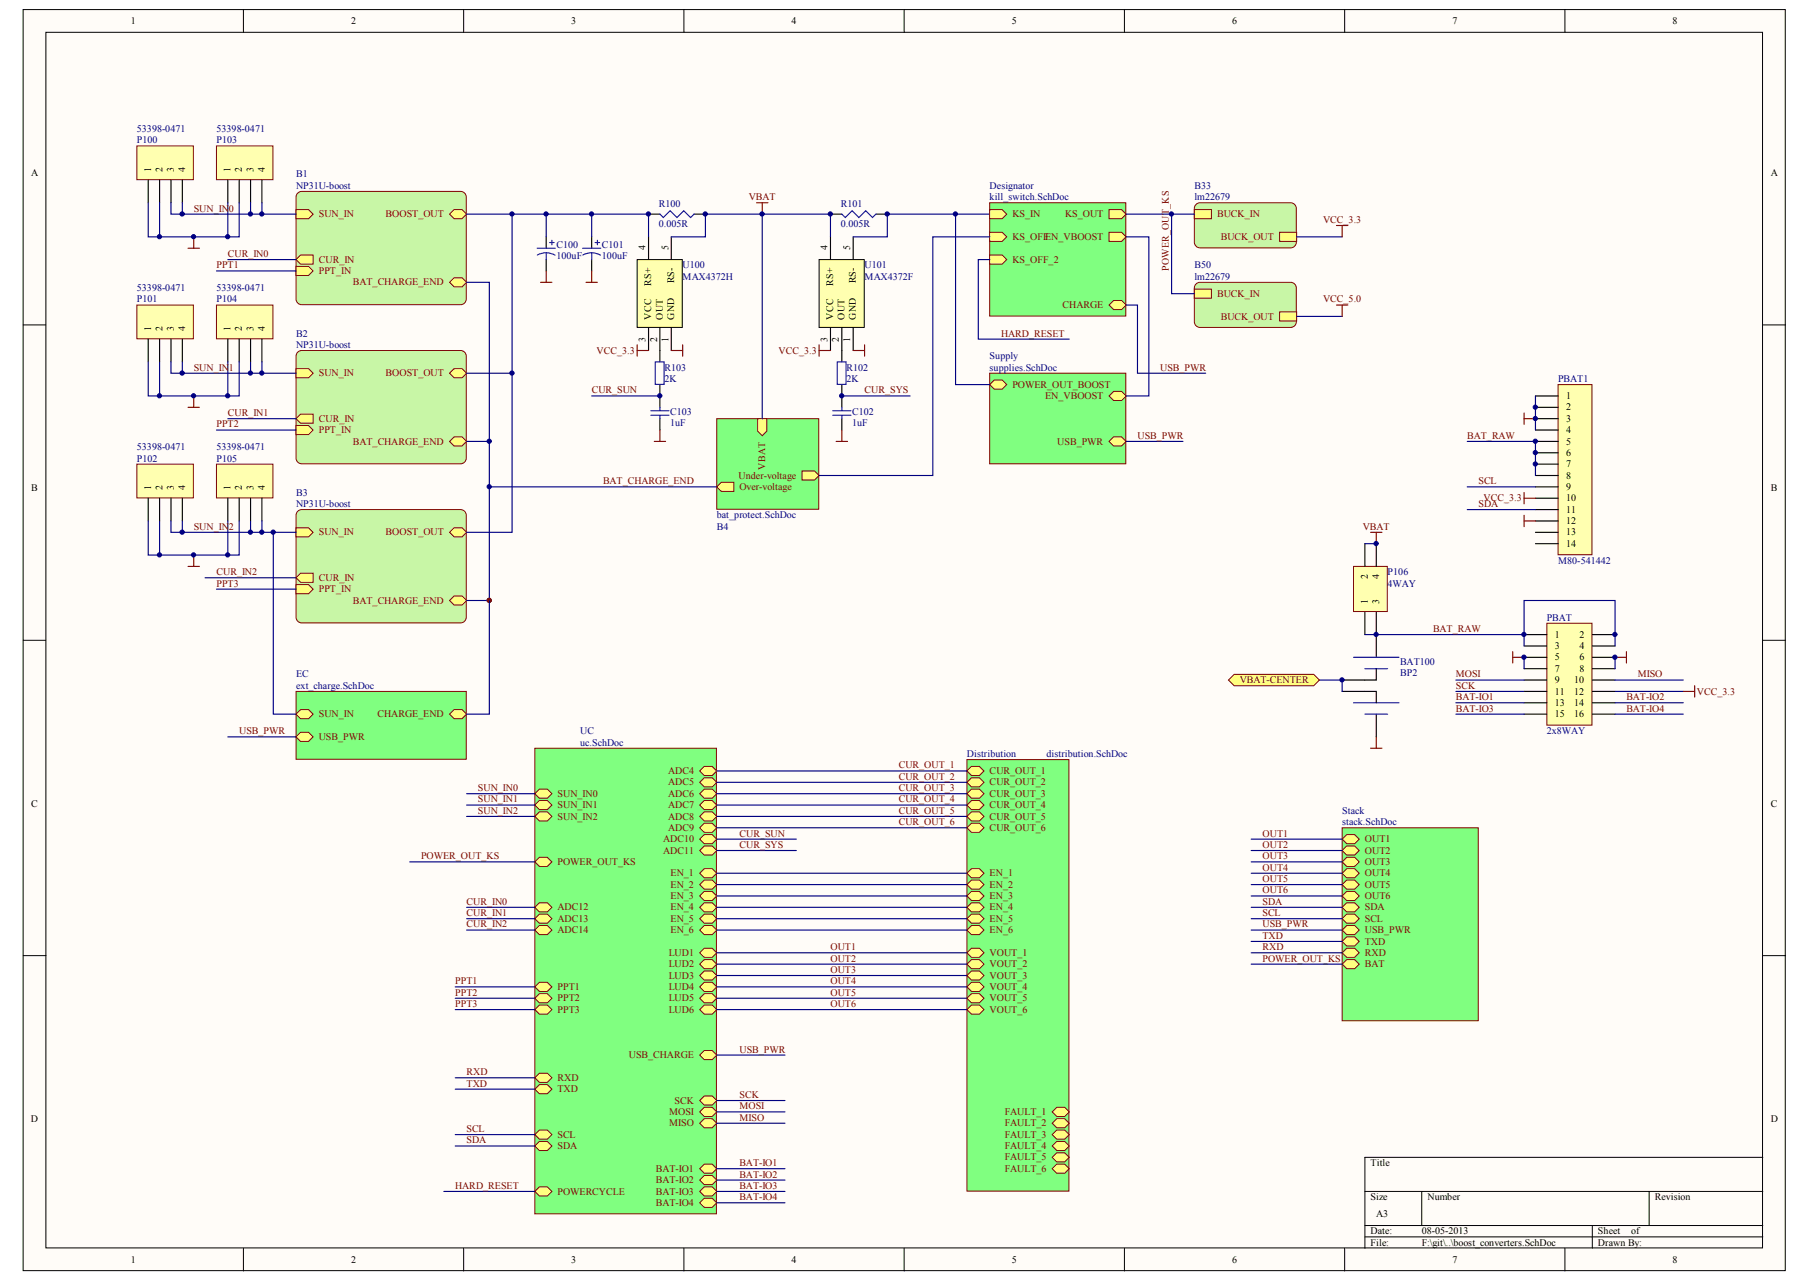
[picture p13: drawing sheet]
<svg xmlns="http://www.w3.org/2000/svg" width="288mm" height="204mm" viewBox="0 0 288 204" stroke-linecap="round" stroke-linejoin="round" font-family="sans-serif">
<defs><g id="words">
<g font-size="1.6">
<text x="20.8" y="3.8">1</text>
<text x="55.8" y="3.8">2</text>
<text x="90.8" y="3.8">3</text>
<text x="125.8" y="3.8">4</text>
<text x="160.7" y="3.8">5</text>
<text x="195.7" y="3.8">6</text>
<text x="230.7" y="3.8">7</text>
<text x="265.7" y="3.8">8</text>
<text x="4.9" y="28">A</text>
<text x="24" y="27.3" transform="rotate(-90 24 27.3)">1</text>
<text x="25.8" y="27.3" transform="rotate(-90 25.8 27.3)">2</text>
<text x="27.6" y="27.3" transform="rotate(-90 27.6 27.3)">3</text>
<text x="29.4" y="27.3" transform="rotate(-90 29.4 27.3)">4</text>
<text x="36.6" y="27.3" transform="rotate(-90 36.6 27.3)">1</text>
<text x="38.4" y="27.3" transform="rotate(-90 38.4 27.3)">2</text>
<text x="40.2" y="27.3" transform="rotate(-90 40.2 27.3)">3</text>
<text x="42.1" y="27.3" transform="rotate(-90 42.1 27.3)">4</text>
<text x="281.3" y="28">A</text>
<text x="102.6" y="39.8" transform="rotate(-90 102.6 39.8)">4</text>
<text x="106.2" y="39.8" transform="rotate(-90 106.2 39.8)">5</text>
<text x="131.5" y="39.8" transform="rotate(-90 131.5 39.8)">4</text>
<text x="135.1" y="39.8" transform="rotate(-90 135.1 39.8)">5</text>
<text x="103.5" y="45.4" transform="rotate(-90 103.5 45.4)">RS+</text>
<text x="107.1" y="45" transform="rotate(-90 107.1 45)">RS-</text>
<text x="132.4" y="45.4" transform="rotate(-90 132.4 45.4)">RS+</text>
<text x="136" y="45" transform="rotate(-90 136 45)">RS-</text>
<text x="24" y="52.6" transform="rotate(-90 24 52.6)">1</text>
<text x="25.8" y="52.6" transform="rotate(-90 25.8 52.6)">2</text>
<text x="27.6" y="52.6" transform="rotate(-90 27.6 52.6)">3</text>
<text x="29.4" y="52.6" transform="rotate(-90 29.4 52.6)">4</text>
<text x="36.6" y="52.6" transform="rotate(-90 36.6 52.6)">1</text>
<text x="38.4" y="52.6" transform="rotate(-90 38.4 52.6)">2</text>
<text x="40.2" y="52.6" transform="rotate(-90 40.2 52.6)">3</text>
<text x="42.1" y="52.6" transform="rotate(-90 42.1 52.6)">4</text>
<text x="103.5" y="50.8" transform="rotate(-90 103.5 50.8)">VCC</text>
<text x="105.3" y="50.8" transform="rotate(-90 105.3 50.8)">OUT</text>
<text x="107.1" y="50.8" transform="rotate(-90 107.1 50.8)">GND</text>
<text x="132.4" y="50.8" transform="rotate(-90 132.4 50.8)">VCC</text>
<text x="134.2" y="50.8" transform="rotate(-90 134.2 50.8)">OUT</text>
<text x="136" y="50.8" transform="rotate(-90 136 50.8)">GND</text>
<text x="102.6" y="54.3" transform="rotate(-90 102.6 54.3)">3</text>
<text x="104.4" y="54.3" transform="rotate(-90 104.4 54.3)">2</text>
<text x="106.2" y="54.3" transform="rotate(-90 106.2 54.3)">1</text>
<text x="131.5" y="54.3" transform="rotate(-90 131.5 54.3)">3</text>
<text x="133.3" y="54.3" transform="rotate(-90 133.3 54.3)">2</text>
<text x="135.1" y="54.3" transform="rotate(-90 135.1 54.3)">1</text>
<text x="248.8" y="63.4">1</text>
<text x="248.8" y="65.2">2</text>
<text x="248.8" y="67">3</text>
<text x="248.8" y="68.8">4</text>
<text x="248.8" y="70.6">5</text>
<text x="24" y="77.9" transform="rotate(-90 24 77.9)">1</text>
<text x="25.8" y="77.9" transform="rotate(-90 25.8 77.9)">2</text>
<text x="27.6" y="77.9" transform="rotate(-90 27.6 77.9)">3</text>
<text x="29.4" y="77.9" transform="rotate(-90 29.4 77.9)">4</text>
<text x="36.6" y="77.9" transform="rotate(-90 36.6 77.9)">1</text>
<text x="38.4" y="77.9" transform="rotate(-90 38.4 77.9)">2</text>
<text x="40.2" y="77.9" transform="rotate(-90 40.2 77.9)">3</text>
<text x="42.1" y="77.9" transform="rotate(-90 42.1 77.9)">4</text>
<text x="248.8" y="72.5">6</text>
<text x="248.8" y="74.3">7</text>
<text x="248.8" y="76.1">8</text>
<text x="248.8" y="77.9">9</text>
<text x="5" y="78.1">B</text>
<text x="248.8" y="79.7">10</text>
<text x="248.8" y="81.5">11</text>
<text x="248.8" y="83.3">12</text>
<text x="281.3" y="78.1">B</text>
<text x="248.8" y="85.1">13</text>
<text x="248.8" y="86.9">14</text>
<text x="217.3" y="96" transform="rotate(-90 217.3 96)">1</text>
<text x="217.3" y="92.1" transform="rotate(-90 217.3 92.1)">2</text>
<text x="219.1" y="96" transform="rotate(-90 219.1 96)">3</text>
<text x="219.1" y="92.1" transform="rotate(-90 219.1 92.1)">4</text>
<text x="247" y="101.4">1</text>
<text x="250.9" y="101.4">2</text>
<text x="247" y="103.2">3</text>
<text x="247" y="105">5</text>
<text x="247" y="106.8">7</text>
<text x="250.9" y="103.2">4</text>
<text x="250.9" y="105">6</text>
<text x="250.9" y="106.8">8</text>
<text x="247" y="108.6">9</text>
<text x="247" y="110.4">11</text>
<text x="247" y="112.2">13</text>
<text x="247" y="114">15</text>
<text x="250.1" y="108.6">10</text>
<text x="250.1" y="110.4">12</text>
<text x="250.1" y="112.2">14</text>
<text x="250.1" y="114">16</text>
<text x="5" y="128.2">C</text>
<text x="281.3" y="128.2">C</text>
<text x="4.9" y="178.3">D</text>
<text x="281.3" y="178.3">D</text>
<text x="217.7" y="185.4">Title</text>
<text x="217.7" y="190.8">Size</text>
<text x="226.8" y="190.8">Number</text>
<text x="262.9" y="190.8">Revision</text>
<text x="217.7" y="196.2">Date:</text>
<text x="217.7" y="198">File:</text>
<text x="218.6" y="193.5">A3</text>
<text x="225.9" y="196.2">08-05-2013</text>
<text x="225.9" y="198">F:\git\..\boost_converters.SchDoc</text>
<text x="253.9" y="196.2">Sheet</text>
<text x="253.9" y="198">Drawn By:</text>
<text x="259.1" y="196.2">of</text>
<text x="20.8" y="200.7">1</text>
<text x="55.8" y="200.7">2</text>
<text x="90.8" y="200.7">3</text>
<text x="125.8" y="200.7">4</text>
<text x="160.7" y="200.7">5</text>
<text x="195.7" y="200.7">6</text>
<text x="230.7" y="200.7">7</text>
<text x="265.7" y="200.7">8</text>
</g>
<g font-size="1.6" fill="#000080">
<text x="21.7" y="22.8">P100</text>
<text x="21.7" y="21">53398-0471</text>
<text x="34.4" y="22.8">P103</text>
<text x="34.4" y="21">53398-0471</text>
<text x="47" y="28.2">B1</text>
<text x="47" y="30">NP31U-boost</text>
<text x="104.7" y="32.9">R100</text>
<text x="133.6" y="32.9">R101</text>
<text x="157.2" y="30">Designator</text>
<text x="157.2" y="31.8">kill_switch.SchDoc</text>
<text x="189.7" y="30">B33</text>
<text x="189.7" y="31.8">lm22679</text>
<text x="88.4" y="41.2">100uF</text>
<text x="88.4" y="39.4">C100</text>
<text x="95.6" y="41.2">100uF</text>
<text x="95.6" y="39.4">C101</text>
<text x="104.7" y="36.2">0.005R</text>
<text x="133.6" y="36.2">0.005R</text>
<text x="21.7" y="46.3">53398-0471</text>
<text x="34.4" y="46.3">53398-0471</text>
<text x="108.5" y="42.7">U100</text>
<text x="108.5" y="44.5">MAX4372H</text>
<text x="137.4" y="42.7">U101</text>
<text x="137.4" y="44.5">MAX4372F</text>
<text x="189.7" y="42.7">B50</text>
<text x="189.7" y="44.5">lm22679</text>
<text x="21.7" y="48.1">P101</text>
<text x="34.4" y="48.1">P104</text>
<text x="47" y="53.5">B2</text>
<text x="47" y="55.3">NP31U-boost</text>
<text x="105.6" y="58.9">R103</text>
<text x="134.5" y="58.9">R102</text>
<text x="157.2" y="57.1">Supply</text>
<text x="157.2" y="58.9">supplies.SchDoc</text>
<text x="105.6" y="60.7">2K</text>
<text x="106.5" y="66">C103</text>
<text x="134.5" y="60.7">2K</text>
<text x="135.4" y="66">C102</text>
<text x="247.5" y="60.7">PBAT1</text>
<text x="21.7" y="71.6">53398-0471</text>
<text x="34.4" y="71.6">53398-0471</text>
<text x="106.5" y="67.8">1uF</text>
<text x="135.4" y="67.8">1uF</text>
<text x="21.7" y="73.4">P102</text>
<text x="34.4" y="73.4">P105</text>
<text x="47" y="78.8">B3</text>
<text x="47" y="80.6">NP31U-boost</text>
<text x="113.9" y="82.4">bat_protect.SchDoc</text>
<text x="113.9" y="84.2">B4</text>
<text x="247.5" y="89.6">M80-541442</text>
<text x="220.4" y="91.4">P106</text>
<text x="220.4" y="93.2">4WAY</text>
<text x="245.7" y="98.6">PBAT</text>
<text x="47" y="107.7">EC</text>
<text x="222.4" y="105.7">BAT100</text>
<text x="222.4" y="107.5">BP2</text>
<text x="47" y="109.5">ext_charge.SchDoc</text>
<text x="92.2" y="116.7">UC</text>
<text x="92.2" y="118.5">uc.SchDoc</text>
<text x="245.7" y="116.7">2x8WAY</text>
<text x="153.6" y="120.3">Distribution</text>
<text x="166.3" y="120.3">distribution.SchDoc</text>
<text x="213.2" y="129.3">Stack</text>
<text x="213.2" y="131.2">stack.SchDoc</text>
</g>
<g font-size="1.6" fill="#800000">
<text x="30.8" y="33.6">SUN_IN0</text>
<text x="50.6" y="34.5">SUN_IN</text>
<text x="61.3" y="34.5">BOOST_OUT</text>
<text x="119" y="31.8">VBAT</text>
<text x="160.8" y="34.5">KS_IN</text>
<text x="169.2" y="34.5">KS_OUT</text>
<text x="193.4" y="34.5">BUCK_IN</text>
<text x="210.2" y="35.4">VCC_3.3</text>
<text x="36.2" y="40.8">CUR_IN0</text>
<text x="50.6" y="41.8">CUR_IN</text>
<text x="160.8" y="38.1">KS_OFFEN_VBOOST</text>
<text x="160.8" y="41.8">KS_OFF_2</text>
<text x="193.9" y="38.1">BUCK_OUT</text>
<text x="34.4" y="42.7">PPT1</text>
<text x="50.6" y="43.6">PPT_IN</text>
<text x="56.1" y="45.4">BAT_CHARGE_END</text>
<text x="185.7" y="43.1" transform="rotate(-90 185.7 43.1)">POWER_OUT_KS</text>
<text x="193.4" y="47.2">BUCK_IN</text>
<text x="159" y="53.5">HARD_RESET</text>
<text x="168.8" y="49">CHARGE</text>
<text x="193.9" y="50.8">BUCK_OUT</text>
<text x="210.2" y="48.1">VCC_5.0</text>
<text x="30.8" y="58.9">SUN_IN1</text>
<text x="50.6" y="59.8">SUN_IN</text>
<text x="61.3" y="59.8">BOOST_OUT</text>
<text x="94.8" y="56.2">VCC_3.3</text>
<text x="123.7" y="56.2">VCC_3.3</text>
<text x="184.3" y="58.9">USB_PWR</text>
<text x="94" y="62.5">CUR_SUN</text>
<text x="137.4" y="62.5">CUR_SYS</text>
<text x="160.8" y="61.6">POWER_OUT_BOOST</text>
<text x="166" y="63.4">EN_VBOOST</text>
<text x="34.4" y="67.9">PPT2</text>
<text x="36.2" y="66.1">CUR_IN1</text>
<text x="50.6" y="68.8">PPT_IN</text>
<text x="50.6" y="67">CUR_IN</text>
<text x="56.1" y="70.6">BAT_CHARGE_END</text>
<text x="168" y="70.6">USB_PWR</text>
<text x="180.7" y="69.7">USB_PWR</text>
<text x="233.1" y="69.7">BAT_RAW</text>
<text x="95.8" y="77">BAT_CHARGE_END</text>
<text x="117.3" y="76.1">Under-voltage</text>
<text x="117.5" y="77.9">Over-voltage</text>
<text x="121.6" y="74.6" transform="rotate(-90 121.6 74.6)">VBAT</text>
<text x="234.9" y="77">SCL</text>
<text x="234.9" y="80.6">SDA</text>
<text x="235.7" y="79.7">VCC_3.3</text>
<text x="30.8" y="84.2">SUN_IN2</text>
<text x="50.6" y="85.1">SUN_IN</text>
<text x="61.3" y="85.1">BOOST_OUT</text>
<text x="216.5" y="84.2">VBAT</text>
<text x="34.4" y="91.4">CUR_IN2</text>
<text x="34.4" y="93.2">PPT3</text>
<text x="50.6" y="94.1">PPT_IN</text>
<text x="50.6" y="92.3">CUR_IN</text>
<text x="56.1" y="95.9">BAT_CHARGE_END</text>
<text x="227.7" y="100.4">BAT_RAW</text>
<text x="231.3" y="107.7">MOSI</text>
<text x="260.2" y="107.7">MISO</text>
<text x="50.6" y="114">SUN_IN</text>
<text x="60" y="114">CHARGE_END</text>
<text x="197" y="108.6">VBAT-CENTER</text>
<text x="231.3" y="109.5">SCK</text>
<text x="231.3" y="111.3">BAT-IO1</text>
<text x="231.3" y="113.1">BAT-IO3</text>
<text x="258.4" y="111.3">BAT-IO2</text>
<text x="258.4" y="113.1">BAT-IO4</text>
<text x="269.6" y="110.4">VCC_3.3</text>
<text x="38" y="116.7">USB_PWR</text>
<text x="50.6" y="117.6">USB_PWR</text>
<text x="75.9" y="125.7">SUN_IN0</text>
<text x="106.2" y="123">ADC4</text>
<text x="106.2" y="124.8">ADC5</text>
<text x="142.8" y="122.1">CUR_OUT_1</text>
<text x="142.8" y="123.9">CUR_OUT_2</text>
<text x="142.8" y="125.7">CUR_OUT_3</text>
<text x="157.2" y="124.8">CUR_OUT_2</text>
<text x="157.2" y="123">CUR_OUT_1</text>
<text x="75.9" y="127.5">SUN_IN1</text>
<text x="75.9" y="129.3">SUN_IN2</text>
<text x="88.6" y="126.6">SUN_IN0</text>
<text x="88.6" y="128.4">SUN_IN1</text>
<text x="88.6" y="130.2">SUN_IN2</text>
<text x="106.2" y="126.6">ADC6</text>
<text x="106.2" y="128.4">ADC7</text>
<text x="106.2" y="130.2">ADC8</text>
<text x="142.8" y="127.5">CUR_OUT_4</text>
<text x="142.8" y="129.3">CUR_OUT_5</text>
<text x="142.8" y="131.2">CUR_OUT_6</text>
<text x="157.2" y="126.6">CUR_OUT_3</text>
<text x="157.2" y="128.4">CUR_OUT_4</text>
<text x="157.2" y="130.2">CUR_OUT_5</text>
<text x="66.9" y="136.6">POWER_OUT_KS</text>
<text x="88.6" y="137.5">POWER_OUT_KS</text>
<text x="105.4" y="133.9">ADC10</text>
<text x="105.4" y="135.7">ADC11</text>
<text x="106.2" y="132.1">ADC9</text>
<text x="117.5" y="133">CUR_SUN</text>
<text x="117.5" y="134.8">CUR_SYS</text>
<text x="157.2" y="132.1">CUR_OUT_6</text>
<text x="200.6" y="133">OUT1</text>
<text x="200.6" y="134.8">OUT2</text>
<text x="200.6" y="136.6">OUT3</text>
<text x="216.8" y="133.9">OUT1</text>
<text x="216.8" y="135.7">OUT2</text>
<text x="216.8" y="137.5">OUT3</text>
<text x="74.1" y="143.8">CUR_IN0</text>
<text x="106.5" y="139.3">EN_1</text>
<text x="106.5" y="141.1">EN_2</text>
<text x="106.5" y="142.9">EN_3</text>
<text x="157.2" y="139.3">EN_1</text>
<text x="157.2" y="141.1">EN_2</text>
<text x="157.2" y="142.9">EN_3</text>
<text x="200.6" y="138.4">OUT4</text>
<text x="200.6" y="140.2">OUT5</text>
<text x="200.6" y="142">OUT6</text>
<text x="200.6" y="143.8">SDA</text>
<text x="216.8" y="139.3">OUT4</text>
<text x="216.8" y="141.1">OUT5</text>
<text x="216.8" y="142.9">OUT6</text>
<text x="74.1" y="145.6">CUR_IN1</text>
<text x="74.1" y="147.4">CUR_IN2</text>
<text x="88.6" y="144.7">ADC12</text>
<text x="88.6" y="146.5">ADC13</text>
<text x="88.6" y="148.3">ADC14</text>
<text x="106.5" y="144.7">EN_4</text>
<text x="106.5" y="146.5">EN_5</text>
<text x="106.5" y="148.3">EN_6</text>
<text x="157.2" y="144.7">EN_4</text>
<text x="157.2" y="146.5">EN_5</text>
<text x="157.2" y="148.3">EN_6</text>
<text x="200.6" y="145.6">SCL</text>
<text x="200.6" y="147.4">USB_PWR</text>
<text x="200.6" y="149.2">TXD</text>
<text x="216.8" y="144.7">SDA</text>
<text x="216.8" y="146.5">SCL</text>
<text x="216.8" y="148.3">USB_PWR</text>
<text x="106.2" y="151.9">LUD1</text>
<text x="106.2" y="153.7">LUD2</text>
<text x="106.2" y="155.5">LUD3</text>
<text x="131.9" y="151">OUT1</text>
<text x="131.9" y="152.8">OUT2</text>
<text x="131.9" y="154.6">OUT3</text>
<text x="157.2" y="151.9">VOUT_1</text>
<text x="157.2" y="153.7">VOUT_2</text>
<text x="157.2" y="155.5">VOUT_3</text>
<text x="200.6" y="151">RXD</text>
<text x="200.6" y="152.8">POWER_OUT_KS</text>
<text x="216.8" y="150.1">TXD</text>
<text x="216.8" y="151.9">RXD</text>
<text x="216.8" y="153.7">BAT</text>
<text x="72.3" y="156.4">PPT1</text>
<text x="72.3" y="158.2">PPT2</text>
<text x="72.3" y="160">PPT3</text>
<text x="88.6" y="157.3">PPT1</text>
<text x="88.6" y="159.1">PPT2</text>
<text x="88.6" y="161">PPT3</text>
<text x="106.2" y="157.3">LUD4</text>
<text x="106.2" y="159.1">LUD5</text>
<text x="106.2" y="161">LUD6</text>
<text x="131.9" y="156.4">OUT4</text>
<text x="131.9" y="158.2">OUT5</text>
<text x="131.9" y="160">OUT6</text>
<text x="157.2" y="157.3">VOUT_4</text>
<text x="157.2" y="159.1">VOUT_5</text>
<text x="157.2" y="161">VOUT_6</text>
<text x="117.5" y="167.3">USB_PWR</text>
<text x="74.1" y="170.9">RXD</text>
<text x="74.1" y="172.7">TXD</text>
<text x="88.6" y="171.8">RXD</text>
<text x="88.6" y="173.6">TXD</text>
<text x="99.9" y="168.2">USB_CHARGE</text>
<text x="74.1" y="179.9">SCL</text>
<text x="106.3" y="177.2">MOSI</text>
<text x="106.3" y="179">MISO</text>
<text x="107.2" y="175.4">SCK</text>
<text x="117.5" y="174.5">SCK</text>
<text x="117.5" y="176.3">MOSI</text>
<text x="117.5" y="178.1">MISO</text>
<text x="159.6" y="177.2">FAULT_1</text>
<text x="159.6" y="179">FAULT_2</text>
<text x="74.1" y="181.7">SDA</text>
<text x="88.6" y="180.8">SCL</text>
<text x="88.6" y="182.6">SDA</text>
<text x="117.5" y="185.3">BAT-IO1</text>
<text x="159.6" y="180.8">FAULT_3</text>
<text x="159.6" y="182.6">FAULT_4</text>
<text x="159.6" y="184.4">FAULT_5</text>
<text x="72.3" y="188.9">HARD_RESET</text>
<text x="88.6" y="189.8">POWERCYCLE</text>
<text x="104.2" y="186.2">BAT-IO1</text>
<text x="104.2" y="188">BAT-IO2</text>
<text x="104.2" y="189.8">BAT-IO3</text>
<text x="104.2" y="191.7">BAT-IO4</text>
<text x="117.5" y="187.1">BAT-IO2</text>
<text x="117.5" y="188.9">BAT-IO3</text>
<text x="117.5" y="190.8">BAT-IO4</text>
<text x="159.6" y="186.2">FAULT_6</text>
</g>
</g></defs>
<g fill="#fffcf8" stroke="#000" stroke-width=".16">
<path d="M3.7 1.5h279.9v200.4h-279.9z"/>
<path d="M7.3 5.1h272.7v193.2h-272.7z"/>
</g>
<g fill="none" stroke="#000" stroke-width=".16">
<path d="M38.7 1.5v3.6M73.7 1.5v3.6M108.6 1.5v3.6M143.6 1.5v3.6M178.6 1.5v3.6M213.6 1.5v3.6M248.6 1.5v3.6M3.7 51.6h3.6M280.1 51.6h3.6M3.7 101.8h3.6M280.1 101.8h3.6M3.7 151.9h3.6"/>
<path d="M280.1 151.9h3.6M38.7 198.4v3.6M73.7 198.4v3.6M108.6 198.4v3.6M143.6 198.4v3.6M178.6 198.4v3.6M213.6 198.4v3.6M216.8 189.4h63.3M216.8 194.8h63.3M216.8 196.6h63.3M225.9 189.4v5.4M248.6 198.4v3.6"/>
<path d="M253 194.8v3.6M262 189.4v5.4M280.1 183.9h-63.3v14.5"/>
</g>
<circle cx="77.7" cy="95.4" r=".33" fill="#000080" stroke="#000080" stroke-width=".16"/>
<path d="M47.3 30.7l.6-.3h25.3a.9 .9 0 0 1 .9 .9v16.2a.9 .9 0 0 1-.9 .9h-25.3a.9 .9 0 0 1-.9-.9v-16.2z" fill="#c8f6a6" stroke="#800000" stroke-width=".16"/>
<g fill="#ffff80" stroke="#800000" stroke-width=".16">
<path d="M47 33.3h2l.7 .7-.7 .8h-2z" fill-rule="evenodd"/>
<path d="M47 42.3h2l.7 .8-.7 .7h-2z" fill-rule="evenodd"/>
<path d="M71.4 34l.7-.7h1.3l.7 .7-.7 .8h-1.3z" fill-rule="evenodd"/>
<path d="M71.4 44.9l.7-.8h1.3l.7 .8-.7 .7h-1.3z" fill-rule="evenodd"/>
<path d="M47 41.3l.8-.8h1.9v1.5h-1.9z" fill-rule="evenodd"/>
</g>
<path d="M47.3 56l.6-.3h25.3a.9 .9 0 0 1 .9 .9v16.2a.9 .9 0 0 1-.9 .9h-25.3a.9 .9 0 0 1-.9-.9v-16.2z" fill="#c8f6a6" stroke="#800000" stroke-width=".16"/>
<g fill="#ffff80" stroke="#800000" stroke-width=".16">
<path d="M47 58.6h2l.7 .7-.7 .7h-2z" fill-rule="evenodd"/>
<path d="M47 67.6h2l.7 .7-.7 .8h-2z" fill-rule="evenodd"/>
<path d="M71.4 59.3l.7-.7h1.3l.7 .7-.7 .7h-1.3z" fill-rule="evenodd"/>
<path d="M71.4 70.2l.7-.8h1.3l.7 .8-.7 .7h-1.3z" fill-rule="evenodd"/>
<path d="M47 66.5l.8-.7h1.9v1.5h-1.9z" fill-rule="evenodd"/>
</g>
<path d="M47.3 81.3l.6-.3h25.3a.9 .9 0 0 1 .9 .9v16.2a.9 .9 0 0 1-.9 .9h-25.3a.9 .9 0 0 1-.9-.9v-16.2z" fill="#c8f6a6" stroke="#800000" stroke-width=".16"/>
<g fill="#ffff80" stroke="#800000" stroke-width=".16">
<path d="M47 83.9h2l.7 .7-.7 .7h-2z" fill-rule="evenodd"/>
<path d="M47 92.9h2l.7 .7-.7 .8h-2z" fill-rule="evenodd"/>
<path d="M47 91.8l.8-.7h1.9v1.4h-1.9z" fill-rule="evenodd"/>
<path d="M71.4 84.6l.7-.7h1.3l.7 .7-.7 .7h-1.3z" fill-rule="evenodd"/>
<path d="M71.4 95.4l.7-.7h1.3l.7 .7-.7 .8h-1.3z" fill-rule="evenodd"/>
</g>
<path d="M86.8 37.6v1.8M94 37.6v1.8M103 34h1.8M110.3 34h1.8M131.9 34h1.8M139.2 34h1.8M86.8 41.3v1.8M94 41.3v1.8" fill="none" stroke="#000" stroke-width=".18"/>
<g fill="none" stroke="#00f" stroke-width=".18">
<path d="M85.3 39.4h2.9M87.3 38.5h.7M87.7 38.2v.7M92.6 39.4h2.8M94.5 38.5h.8M94.9 38.2v.7M104.8 34l.6 .6 1.1-1.1 1 1.1 1.1-1.1 1.1 1.1 .6-.6M133.7 34l.6 .6 1.1-1.1 1.1 1.1 1-1.1 1.1 1.1 .6-.6M86.8 40.2l.7 .1 .7 .3M86.8 40.2l-.8 .1-.6 .2M86.8 40.2v1.1M94 40.2l.7 .1 .7 .3"/>
<path d="M94 40.2l-.7 .1-.7 .2M94 40.2v1.1"/>
</g>
<path d="M85.9 44.9h1.8M86.8 43.1v1.8M93.1 44.9h1.8M94 43.1v1.8" fill="none" stroke="#800000" stroke-width=".18"/>
<path d="M81.4 34v50.6h-7.3M86.8 34v3.6M94 34v3.6M74.1 59.3h7.3M74.1 70.2h3.6" fill="none" stroke="#000080" stroke-width=".18"/>
<path d="M101.2 41.3h7.2v10.7h-7.2z" fill="#ffffb0" stroke="#000" stroke-width=".16"/>
<path d="M103 37.6v3.7M106.6 37.6v3.7M103 52.1v3.6M104.8 52.1v3.6M106.6 52.1v3.6" fill="none" stroke="#000" stroke-width=".18"/>
<path d="M130.1 41.3h7.2v10.7h-7.2z" fill="#ffffb0" stroke="#000" stroke-width=".16"/>
<path d="M131.9 37.6v3.7M135.5 37.6v3.7M131.9 52.1v3.6M133.7 52.1v3.6M135.5 52.1v3.6" fill="none" stroke="#000" stroke-width=".18"/>
<path d="M74.1 34h28.9v3.6M157.2 34h-16.2v3.6h-5.5M94 62.9h10.8M133.7 62.9h10.9" fill="none" stroke="#000080" stroke-width=".18"/>
<path d="M101.2 54.8v1.8M101.2 55.7h1.8M106.6 55.7h1.9M108.5 54.8v1.8M130.1 55.7h1.8M130.1 54.8v1.8M135.5 55.7h1.9M137.4 54.8v1.8" fill="none" stroke="#800000" stroke-width=".18"/>
<path d="M21.7 23.2h9v5.4h-9z" fill="#ffffb0" stroke="#800000" stroke-width=".16"/>
<path d="M23.5 28.6v3.6M25.4 28.6v3.6M27.2 28.6v3.6M29 28.6v3.6" fill="none" stroke="#000" stroke-width=".18"/>
<path d="M34.4 23.2h9v5.4h-9z" fill="#ffffb0" stroke="#800000" stroke-width=".16"/>
<path d="M36.2 28.6v3.6M38 28.6v3.6M39.8 28.6v3.6M41.6 28.6v3.6" fill="none" stroke="#000" stroke-width=".18"/>
<path d="M21.7 48.5h9v5.3h-9z" fill="#ffffb0" stroke="#800000" stroke-width=".16"/>
<path d="M23.5 53.9v3.6M25.4 53.9v3.6M27.2 53.9v3.6M29 53.9v3.6" fill="none" stroke="#000" stroke-width=".18"/>
<path d="M34.4 48.5h9v5.3h-9z" fill="#ffffb0" stroke="#800000" stroke-width=".16"/>
<path d="M36.2 53.9v3.6M38 53.9v3.6M39.8 53.9v3.6M41.6 53.9v3.6" fill="none" stroke="#000" stroke-width=".18"/>
<path d="M21.7 73.8h9v5.3h-9z" fill="#ffffb0" stroke="#800000" stroke-width=".16"/>
<path d="M23.5 79.2v3.6M25.4 79.2v3.6M27.2 79.2v3.6M29 79.2v3.6" fill="none" stroke="#000" stroke-width=".18"/>
<path d="M34.4 73.8h9v5.3h-9z" fill="#ffffb0" stroke="#800000" stroke-width=".16"/>
<path d="M36.2 79.2v3.6M38 79.2v3.6M39.8 79.2v3.6M41.6 79.2v3.6" fill="none" stroke="#000" stroke-width=".18"/>
<g fill="none" stroke="#000080" stroke-width=".18">
<path d="M23.5 32.2v5.4h14.5v-5.4M25.4 32.2v5.4M27.2 32.2v1.8h19.8M29 32.2v1.8M36.2 32.2v5.4M39.8 32.2v1.8M41.6 32.2v1.8M23.5 57.5v5.4h14.5v-5.4M25.4 57.5v5.4M27.2 57.5v1.8h19.8M29 57.5v1.8M36.2 57.5v5.4"/>
<path d="M39.8 57.5v1.8M41.6 57.5v1.8M74.1 44.9h3.6v50.5h-3.6M23.5 82.8v5.4h14.5v-5.4M25.4 82.8v5.4M27.2 82.8v1.8h19.8M29 82.8v1.8M36.2 82.8v5.4M39.8 82.8v1.8"/>
</g>
<path d="M29.9 39.4h1.8M30.8 37.6v1.8M29.9 64.7h1.8M30.8 62.9v1.8M29.9 90h1.8M30.8 88.2v1.8" fill="none" stroke="#800000" stroke-width=".18"/>
<circle cx="77.7" cy="95.4" r=".33" fill="#800000" stroke="#800000" stroke-width=".16"/>
<path d="M113.9 66.5h16.2v14.4h-16.2z" fill="#80ff80" stroke="#800000" stroke-width=".16"/>
<g fill="#ffff80" stroke="#800000" stroke-width=".16">
<path d="M120.4 66.5h1.4v2l-.7 .8-.7-.8z" fill-rule="evenodd"/>
<path d="M113.9 77.4l.7-.7h2v1.4h-2z" fill-rule="evenodd"/>
<path d="M127.4 74.8h2l.7 .8-.7 .7h-2z" fill-rule="evenodd"/>
</g>
<path d="M106.6 37.6h5.5v-3.6h19.8v3.6M121.1 34v32.5" fill="none" stroke="#000080" stroke-width=".18"/>
<path d="M157.2 32.2h21.6v18h-21.6z" fill="#80ff80" stroke="#800000" stroke-width=".16"/>
<g fill="#ffff80" stroke="#800000" stroke-width=".16">
<path d="M157.2 33.3h2l.7 .7-.7 .8h-2z" fill-rule="evenodd"/>
<path d="M176.2 36.9h2l.7 .7-.7 .8h-2z" fill-rule="evenodd"/>
<path d="M176.2 33.3h2l.7 .7-.7 .8h-2z" fill-rule="evenodd"/>
<path d="M157.2 36.9h2l.7 .7-.7 .8h-2z" fill-rule="evenodd"/>
<path d="M157.2 40.5h2l.7 .8-.7 .7h-2z" fill-rule="evenodd"/>
<path d="M176.2 48.5l.7-.7h1.3l.7 .7-.7 .7h-1.3z" fill-rule="evenodd"/>
</g>
<path d="M157.2 37.6h-9v38h-18.1" fill="none" stroke="#000080" stroke-width=".18"/>
<path d="M190 32.5l.6-.3h14.4a.9 .9 0 0 1 .9 .9v5.4a.9 .9 0 0 1-.9 .9h-14.4a.9 .9 0 0 1-.9-.9v-5.4z" fill="#c8f6a6" stroke="#800000" stroke-width=".16"/>
<g fill="#ffff80" stroke="#800000" stroke-width=".16">
<path d="M203.3 36.9h2.7v1.5h-2.7z" fill-rule="evenodd"/>
<path d="M189.7 33.3h2.7v1.5h-2.7z" fill-rule="evenodd"/>
</g>
<path d="M190 45.1l.6-.2h14.4a.9 .9 0 0 1 .9 .9v5.3a.9 .9 0 0 1-.9 .9h-14.4a.9 .9 0 0 1-.9-.9v-5.3z" fill="#c8f6a6" stroke="#800000" stroke-width=".16"/>
<g fill="#ffff80" stroke="#800000" stroke-width=".16">
<path d="M203.3 49.6h2.7v1.4h-2.7z" fill-rule="evenodd"/>
<path d="M189.7 46h2.7v1.4h-2.7z" fill-rule="evenodd"/>
</g>
<path d="M178.9 34h7.2v12.7h3.6M206 37.6h7.2M206 50.3h7.2" fill="none" stroke="#000080" stroke-width=".18"/>
<path d="M212.3 35.8h1.8M213.2 35.8v1.8M212.3 48.5h1.8M213.2 48.5v1.8" fill="none" stroke="#800000" stroke-width=".18"/>
<path d="M213.2 109.9h5.4v1.8M218.6 106.3v1.8h-5.4M218.6 100.9v3.6M218.6 113.5v3.6" fill="none" stroke="#000" stroke-width=".18"/>
<path d="M215 104.5h7.3M215 111.7h7.3M216.8 106.3h3.6M216.8 113.5h3.6" fill="none" stroke="#00f" stroke-width=".18"/>
<path d="M215 90h5.4v7.2h-5.4z" fill="#ffffb0" stroke="#800000" stroke-width=".16"/>
<path d="M216.8 86.4v3.6M216.8 97.2v3.7M218.6 86.4v3.6M218.6 97.2v3.7" fill="none" stroke="#000" stroke-width=".18"/>
<path d="M216.8 86.4h1.8" fill="none" stroke="#000080" stroke-width=".18"/>
<path d="M120.2 32.2h1.8M121.1 32.2v1.8M217.7 84.6h1.8M218.6 84.6v1.8M217.7 118.9h1.8M218.6 117.1v1.8" fill="none" stroke="#800000" stroke-width=".18"/>
<path d="M153.6 120.7h16.2v68.6h-16.2z" fill="#80ff80" stroke="#800000" stroke-width=".16"/>
<g fill="#ffff80" stroke="#800000" stroke-width=".16">
<path d="M153.6 138.8l.7-.7h1.3l.7 .7-.7 .7h-1.3z" fill-rule="evenodd"/>
<path d="M167.2 176.7l.7-.7h1.2l.8 .7-.8 .7h-1.2z" fill-rule="evenodd"/>
<path d="M153.6 151.4l.7-.7h1.3l.7 .7-.7 .7h-1.3z" fill-rule="evenodd"/>
<path d="M153.6 124.3l.7-.7h1.3l.7 .7-.7 .8h-1.3z" fill-rule="evenodd"/>
<path d="M153.6 140.6l.7-.7h1.3l.7 .7-.7 .7h-1.3z" fill-rule="evenodd"/>
<path d="M167.2 178.5l.7-.7h1.2l.8 .7-.8 .7h-1.2z" fill-rule="evenodd"/>
<path d="M153.6 153.2l.7-.7h1.3l.7 .7-.7 .8h-1.3z" fill-rule="evenodd"/>
<path d="M153.6 126.1l.7-.7h1.3l.7 .7-.7 .8h-1.3z" fill-rule="evenodd"/>
<path d="M153.6 142.4l.7-.7h1.3l.7 .7-.7 .7h-1.3z" fill-rule="evenodd"/>
<path d="M167.2 180.3l.7-.7h1.2l.8 .7-.8 .7h-1.2z" fill-rule="evenodd"/>
<path d="M153.6 155l.7-.7h1.3l.7 .7-.7 .8h-1.3z" fill-rule="evenodd"/>
<path d="M153.6 127.9l.7-.7h1.3l.7 .7-.7 .8h-1.3z" fill-rule="evenodd"/>
<path d="M153.6 144.2l.7-.7h1.3l.7 .7-.7 .7h-1.3z" fill-rule="evenodd"/>
<path d="M167.2 182.1l.7-.7h1.2l.8 .7-.8 .8h-1.2z" fill-rule="evenodd"/>
<path d="M153.6 156.8l.7-.7h1.3l.7 .7-.7 .8h-1.3z" fill-rule="evenodd"/>
<path d="M153.6 129.8l.7-.8h1.3l.7 .8-.7 .7h-1.3z" fill-rule="evenodd"/>
<path d="M153.6 146l.7-.7h1.3l.7 .7-.7 .7h-1.3z" fill-rule="evenodd"/>
<path d="M167.2 183.9l.7-.7h1.2l.8 .7-.8 .8h-1.2z" fill-rule="evenodd"/>
<path d="M153.6 158.7l.7-.8h1.3l.7 .8-.7 .7h-1.3z" fill-rule="evenodd"/>
<path d="M153.6 131.6l.7-.8h1.3l.7 .8-.7 .7h-1.3z" fill-rule="evenodd"/>
<path d="M153.6 147.8l.7-.7h1.3l.7 .7-.7 .7h-1.3z" fill-rule="evenodd"/>
<path d="M167.2 185.7l.7-.7h1.2l.8 .7-.8 .8h-1.2z" fill-rule="evenodd"/>
<path d="M153.6 160.5l.7-.8h1.3l.7 .8-.7 .7h-1.3z" fill-rule="evenodd"/>
<path d="M153.6 122.5l.7-.7h1.3l.7 .7-.7 .8h-1.3z" fill-rule="evenodd"/>
</g>
<path d="M85 118.9h28.8v74h-28.8z" fill="#80ff80" stroke="#800000" stroke-width=".16"/>
<g fill="#ffff80" stroke="#800000" stroke-width=".16">
<path d="M111.2 122.5l.7-.7h1.2l.8 .7-.8 .8h-1.2z" fill-rule="evenodd"/>
<path d="M111.2 124.3l.7-.7h1.2l.8 .7-.8 .8h-1.2z" fill-rule="evenodd"/>
<path d="M111.2 126.1l.7-.7h1.2l.8 .7-.8 .8h-1.2z" fill-rule="evenodd"/>
<path d="M111.2 127.9l.7-.7h1.2l.8 .7-.8 .8h-1.2z" fill-rule="evenodd"/>
<path d="M111.2 129.8l.7-.8h1.2l.8 .8-.8 .7h-1.2z" fill-rule="evenodd"/>
<path d="M111.2 131.6l.7-.8h1.2l.8 .8-.8 .7h-1.2z" fill-rule="evenodd"/>
<path d="M111.2 133.4l.7-.8h1.2l.8 .8-.8 .7h-1.2z" fill-rule="evenodd"/>
<path d="M111.2 135.2l.7-.8h1.2l.8 .8-.8 .7h-1.2z" fill-rule="evenodd"/>
<path d="M85 126.1l.7-.7h1.3l.7 .7-.7 .8h-1.3z" fill-rule="evenodd"/>
<path d="M85 127.9l.7-.7h1.3l.7 .7-.7 .8h-1.3z" fill-rule="evenodd"/>
<path d="M85 129.8l.7-.8h1.3l.7 .8-.7 .7h-1.3z" fill-rule="evenodd"/>
<path d="M85 137l.7-.7h1.3l.7 .7-.7 .7h-1.3z" fill-rule="evenodd"/>
<path d="M85 144.2l.7-.7h1.3l.7 .7-.7 .7h-1.3z" fill-rule="evenodd"/>
<path d="M85 146l.7-.7h1.3l.7 .7-.7 .7h-1.3z" fill-rule="evenodd"/>
<path d="M85 147.8l.7-.7h1.3l.7 .7-.7 .7h-1.3z" fill-rule="evenodd"/>
<path d="M85 156.8l.7-.7h1.3l.7 .7-.7 .8h-1.3z" fill-rule="evenodd"/>
<path d="M85 158.7l.7-.8h1.3l.7 .8-.7 .7h-1.3z" fill-rule="evenodd"/>
<path d="M85 160.5l.7-.8h1.3l.7 .8-.7 .7h-1.3z" fill-rule="evenodd"/>
<path d="M111.2 174.9l.7-.7h1.2l.8 .7-.8 .7h-1.2z" fill-rule="evenodd"/>
<path d="M111.2 176.7l.7-.7h1.2l.8 .7-.8 .7h-1.2z" fill-rule="evenodd"/>
<path d="M111.2 178.5l.7-.7h1.2l.8 .7-.8 .7h-1.2z" fill-rule="evenodd"/>
<path d="M111.2 185.7l.7-.7h1.2l.8 .7-.8 .8h-1.2z" fill-rule="evenodd"/>
<path d="M111.2 187.5l.7-.7h1.2l.8 .7-.8 .8h-1.2z" fill-rule="evenodd"/>
<path d="M111.2 189.4l.7-.8h1.2l.8 .8-.8 .7h-1.2z" fill-rule="evenodd"/>
<path d="M111.2 191.2l.7-.8h1.2l.8 .8-.8 .7h-1.2z" fill-rule="evenodd"/>
<path d="M111.2 151.4l.7-.7h1.2l.8 .7-.8 .7h-1.2z" fill-rule="evenodd"/>
<path d="M111.2 153.2l.7-.7h1.2l.8 .7-.8 .8h-1.2z" fill-rule="evenodd"/>
<path d="M111.2 155l.7-.7h1.2l.8 .7-.8 .8h-1.2z" fill-rule="evenodd"/>
<path d="M111.2 156.8l.7-.7h1.2l.8 .7-.8 .8h-1.2z" fill-rule="evenodd"/>
<path d="M111.2 158.7l.7-.8h1.2l.8 .8-.8 .7h-1.2z" fill-rule="evenodd"/>
<path d="M111.2 160.5l.7-.8h1.2l.8 .8-.8 .7h-1.2z" fill-rule="evenodd"/>
<path d="M111.2 138.8l.7-.7h1.2l.8 .7-.8 .7h-1.2z" fill-rule="evenodd"/>
<path d="M111.2 140.6l.7-.7h1.2l.8 .7-.8 .7h-1.2z" fill-rule="evenodd"/>
<path d="M111.2 142.4l.7-.7h1.2l.8 .7-.8 .7h-1.2z" fill-rule="evenodd"/>
<path d="M111.2 144.2l.7-.7h1.2l.8 .7-.8 .7h-1.2z" fill-rule="evenodd"/>
<path d="M111.2 146l.7-.7h1.2l.8 .7-.8 .7h-1.2z" fill-rule="evenodd"/>
<path d="M111.2 147.8l.7-.7h1.2l.8 .7-.8 .7h-1.2z" fill-rule="evenodd"/>
<path d="M85 171.3l.7-.7h1.3l.7 .7-.7 .7h-1.3z" fill-rule="evenodd"/>
<path d="M85 173.1l.7-.7h1.3l.7 .7-.7 .7h-1.3z" fill-rule="evenodd"/>
<path d="M85 180.3l.7-.7h1.3l.7 .7-.7 .7h-1.3z" fill-rule="evenodd"/>
<path d="M85 182.1l.7-.7h1.3l.7 .7-.7 .8h-1.3z" fill-rule="evenodd"/>
<path d="M85 189.4l.7-.8h1.3l.7 .8-.7 .7h-1.3z" fill-rule="evenodd"/>
<path d="M111.2 167.7l.7-.7h1.2l.8 .7-.8 .7h-1.2z" fill-rule="evenodd"/>
</g>
<path d="M213.2 131.6h21.6v30.6h-21.6z" fill="#80ff80" stroke="#800000" stroke-width=".16"/>
<g fill="#ffff80" stroke="#800000" stroke-width=".16">
<path d="M213.2 133.4l.7-.8h1.3l.7 .8-.7 .7h-1.3z" fill-rule="evenodd"/>
<path d="M213.2 135.2l.7-.8h1.3l.7 .8-.7 .7h-1.3z" fill-rule="evenodd"/>
<path d="M213.2 137l.7-.7h1.3l.7 .7-.7 .7h-1.3z" fill-rule="evenodd"/>
<path d="M213.2 138.8l.7-.7h1.3l.7 .7-.7 .7h-1.3z" fill-rule="evenodd"/>
<path d="M213.2 140.6l.7-.7h1.3l.7 .7-.7 .7h-1.3z" fill-rule="evenodd"/>
<path d="M213.2 142.4l.7-.7h1.3l.7 .7-.7 .7h-1.3z" fill-rule="evenodd"/>
<path d="M213.2 144.2l.7-.7h1.3l.7 .7-.7 .7h-1.3z" fill-rule="evenodd"/>
<path d="M213.2 146l.7-.7h1.3l.7 .7-.7 .7h-1.3z" fill-rule="evenodd"/>
<path d="M213.2 147.8l.7-.7h1.3l.7 .7-.7 .7h-1.3z" fill-rule="evenodd"/>
<path d="M213.2 149.6l.7-.7h1.3l.7 .7-.7 .7h-1.3z" fill-rule="evenodd"/>
<path d="M213.2 151.4l.7-.7h1.3l.7 .7-.7 .7h-1.3z" fill-rule="evenodd"/>
<path d="M213.2 153.2l.7-.7h1.3l.7 .7-.7 .8h-1.3z" fill-rule="evenodd"/>
</g>
<path d="M157.2 59.3h21.6v14.4h-21.6z" fill="#80ff80" stroke="#800000" stroke-width=".16"/>
<g fill="#ffff80" stroke="#800000" stroke-width=".16">
<path d="M157.2 61.1l.7-.7h1.3l.7 .7-.7 .7h-1.3z" fill-rule="evenodd"/>
<path d="M176.2 62.9l.7-.7h1.3l.7 .7-.7 .8h-1.3z" fill-rule="evenodd"/>
<path d="M176.2 70.2l.7-.8h1.3l.7 .8-.7 .7h-1.3z" fill-rule="evenodd"/>
</g>
<path d="M209.6 108.1h3.6v1.8" fill="none" stroke="#000080" stroke-width=".18"/>
<path d="M195.2 108.1l.9-.9h12.6l.9 .9-.9 .9h-12.6z" fill-rule="evenodd" fill="#ffff80" stroke="#800000" stroke-width=".16"/>
<path d="M151.8 34v27.1h5.4M178.9 37.6h3.6v25.3h-3.6M186.1 34h3.6M77.7 77.4h36.2" fill="none" stroke="#000080" stroke-width=".18"/>
<path d="M47 109.9h27.1v10.8h-27.1z" fill="#80ff80" stroke="#800000" stroke-width=".16"/>
<g fill="#ffff80" stroke="#800000" stroke-width=".16">
<path d="M47 117.1l.8-.7h1.2l.7 .7-.7 .7h-1.2z" fill-rule="evenodd"/>
<path d="M47 113.5l.8-.7h1.2l.7 .7-.7 .7h-1.2z" fill-rule="evenodd"/>
<path d="M71.4 113.5l.7-.7h1.3l.7 .7-.7 .7h-1.3z" fill-rule="evenodd"/>
</g>
<path d="M157.2 41.3h-1.8v12.6h14.5M41.6 82.8v1.8M43.4 84.6v28.9h3.6M77.7 95.4v18.1h-3.6" fill="none" stroke="#000080" stroke-width=".18"/>
<path d="M245.7 99.1h7.2v16.2h-7.2z" fill="#ffffb0" stroke="#800000" stroke-width=".16"/>
<g fill="none" stroke="#000" stroke-width=".18">
<path d="M104.8 55.7v1.8M133.7 55.7v1.8M104.8 61.1v3.6M104.8 66.5v1.8M133.7 61.1v3.6M133.7 66.5v1.8M242.1 100.9h3.6M242.1 102.7h3.6M242.1 104.5h3.6M242.1 106.3h3.6M242.1 108.1h3.6M242.1 109.9h3.6"/>
<path d="M242.1 111.7h3.6M242.1 113.5h3.6M253 100.9h3.6M253 102.7h3.6M253 104.5h3.6M253 106.3h3.6M253 108.1h3.6M253 109.9h3.6M253 111.7h3.6M253 113.5h3.6"/>
</g>
<g fill="none" stroke="#000080" stroke-width=".18">
<path d="M34.4 43.1h12.6M36.2 41.3h10.8M178.9 48.5h1.8v10.8h10.8M34.4 68.3h12.6M36.2 66.5h10.8M178.9 70.2h9M32.6 91.8h14.4M34.4 93.6h12.6M36.2 117.1h10.8M216.8 100.9h25.3v1.8M231.3 108.1h10.8M231.3 109.9h10.8"/>
<path d="M231.3 111.7h10.8M231.3 113.5h10.8M242.1 100.9v-5.5h14.5v7.3M242.1 104.5v1.8M256.6 104.5v1.8M256.6 108.1h10.8M256.6 109.9h10.8M256.6 111.7h10.8M256.6 113.5h10.8M65.1 137h19.9M74.1 126.1h10.9M74.1 127.9h10.9"/>
<path d="M74.1 129.8h10.9M113.9 122.5h39.7M113.9 124.3h39.7M113.9 126.1h39.7M113.9 127.9h39.7M113.9 129.8h39.7M113.9 131.6h39.7M113.9 133.4h12.6M113.9 135.2h12.6M113.9 138.8h39.7M198.8 133.4h14.4M198.8 135.2h14.4"/>
<path d="M198.8 137h14.4M198.8 138.8h14.4M72.3 156.8h12.7M72.3 158.7h12.7M74.1 144.2h10.9M74.1 146h10.9M74.1 147.8h10.9M113.9 144.2h39.7M113.9 146h39.7M113.9 147.8h39.7M113.9 156.8h39.7M113.9 158.7h39.7"/>
<path d="M113.9 151.4h39.7M113.9 153.2h39.7M113.9 155h39.7M113.9 140.6h39.7M113.9 142.4h39.7M198.8 144.2h14.4M198.8 146h14.4M198.8 147.8h14.4M198.8 151.4h14.4M198.8 153.2h14.4M198.8 140.6h14.4M198.8 142.4h14.4"/>
<path d="M198.8 149.6h14.4M72.3 160.5h12.7M72.3 171.3h12.7M72.3 173.1h12.7M113.9 160.5h39.7M113.9 174.9h10.8M113.9 176.7h10.8M113.9 178.5h10.8M70.5 189.4h14.5M72.3 180.3h12.7M72.3 182.1h12.7M113.9 185.7h10.8"/>
<path d="M113.9 187.5h10.8M113.9 189.4h10.8M113.9 191.2h10.8"/>
</g>
<path d="M103.9 70.2h1.8M104.8 68.3v1.9M132.8 70.2h1.8M133.7 68.3v1.9M240.3 103.6v1.8M240.3 104.5h1.8M256.6 104.5h1.8M258.4 103.6v1.8M267.4 109.9h1.8M269.2 109v1.8" fill="none" stroke="#800000" stroke-width=".18"/>
<path d="M104.1 57.5h1.4v3.6h-1.4zM133 57.5h1.4v3.6h-1.4zM103.4 66h2.9M103.4 65.3h2.9M104.8 64.7v.6M104.8 66v.5M132.3 66h2.9M132.3 65.3h2.9M133.7 64.7v.6M133.7 66v.5" fill="none" stroke="#00f" stroke-width=".18"/>
<path d="M247.5 61.1h5.4v27.1h-5.4z" fill="#ffffb0" stroke="#800000" stroke-width=".16"/>
<g fill="none" stroke="#000" stroke-width=".18">
<path d="M243.9 62.9h3.6M243.9 64.7h3.6M243.9 66.5h3.6M243.9 68.3h3.6M243.9 70.2h3.6M243.9 72h3.6M243.9 73.8h3.6M243.9 75.6h3.6M243.9 77.4h3.6M243.9 79.2h3.6M243.9 81h3.6M243.9 82.8h3.6"/>
<path d="M243.9 84.6h3.6M243.9 86.4h3.6"/>
</g>
<path d="M242.1 65.6v1.8M242.1 78.3v1.8M242.1 66.5h1.8M242.1 79.2h1.8M242.1 81.9v1.8M242.1 82.8h1.8" fill="none" stroke="#800000" stroke-width=".18"/>
<path d="M233.1 70.2h10.8v5.4M233.1 77.4h10.8M243.9 62.9v5.4M233.1 81h10.8M113.9 167.7h10.8" fill="none" stroke="#000080" stroke-width=".18"/>
<g fill="#000080" stroke="#000080" stroke-width=".16">
<circle cx="25.3" cy="88.2" r=".33"/>
<circle cx="25.3" cy="62.9" r=".33"/>
<circle cx="25.3" cy="37.6" r=".33"/>
<circle cx="28.9" cy="84.6" r=".34"/>
<circle cx="28.9" cy="59.3" r=".34"/>
<circle cx="28.9" cy="34" r=".34"/>
<circle cx="30.7" cy="88.2" r=".33"/>
<circle cx="30.7" cy="62.9" r=".33"/>
<circle cx="30.7" cy="37.6" r=".33"/>
<circle cx="36.2" cy="88.2" r=".33"/>
<circle cx="36.2" cy="62.9" r=".33"/>
<circle cx="36.2" cy="37.6" r=".33"/>
<circle cx="39.8" cy="84.6" r=".33"/>
<circle cx="39.8" cy="59.3" r=".33"/>
<circle cx="39.8" cy="34" r=".33"/>
<circle cx="41.6" cy="84.6" r=".33"/>
<circle cx="41.6" cy="59.3" r=".33"/>
<circle cx="41.6" cy="34" r=".33"/>
<circle cx="43.4" cy="84.6" r=".33"/>
<circle cx="77.7" cy="77.4" r=".33"/>
<circle cx="77.7" cy="70.1" r=".33"/>
<circle cx="81.3" cy="59.3" r=".33"/>
<circle cx="81.3" cy="34" r=".33"/>
<circle cx="86.7" cy="34" r=".33"/>
<circle cx="94" cy="34" r=".33"/>
<circle cx="103" cy="34" r=".33"/>
<circle cx="104.8" cy="62.9" r=".33"/>
<circle cx="112" cy="34" r=".33"/>
<circle cx="121.1" cy="34" r=".34"/>
<circle cx="131.9" cy="34" r=".33"/>
<circle cx="133.7" cy="62.9" r=".33"/>
<circle cx="140.9" cy="34" r=".33"/>
<circle cx="151.8" cy="34" r=".33"/>
<circle cx="186.1" cy="34" r=".33"/>
<circle cx="213.2" cy="108.1" r=".33"/>
<circle cx="218.6" cy="100.8" r=".33"/>
<circle cx="218.6" cy="86.4" r=".33"/>
<circle cx="242.1" cy="104.5" r=".34"/>
<circle cx="242.1" cy="100.8" r=".33"/>
<circle cx="243.9" cy="73.7" r=".33"/>
<circle cx="243.9" cy="71.9" r=".33"/>
<circle cx="243.9" cy="70.1" r=".33"/>
<circle cx="243.9" cy="66.5" r=".33"/>
<circle cx="243.9" cy="64.7" r=".33"/>
<circle cx="256.5" cy="104.5" r=".34"/>
<circle cx="256.6" cy="100.8" r=".33"/>
</g>
<use href="#words"/>
</svg>
